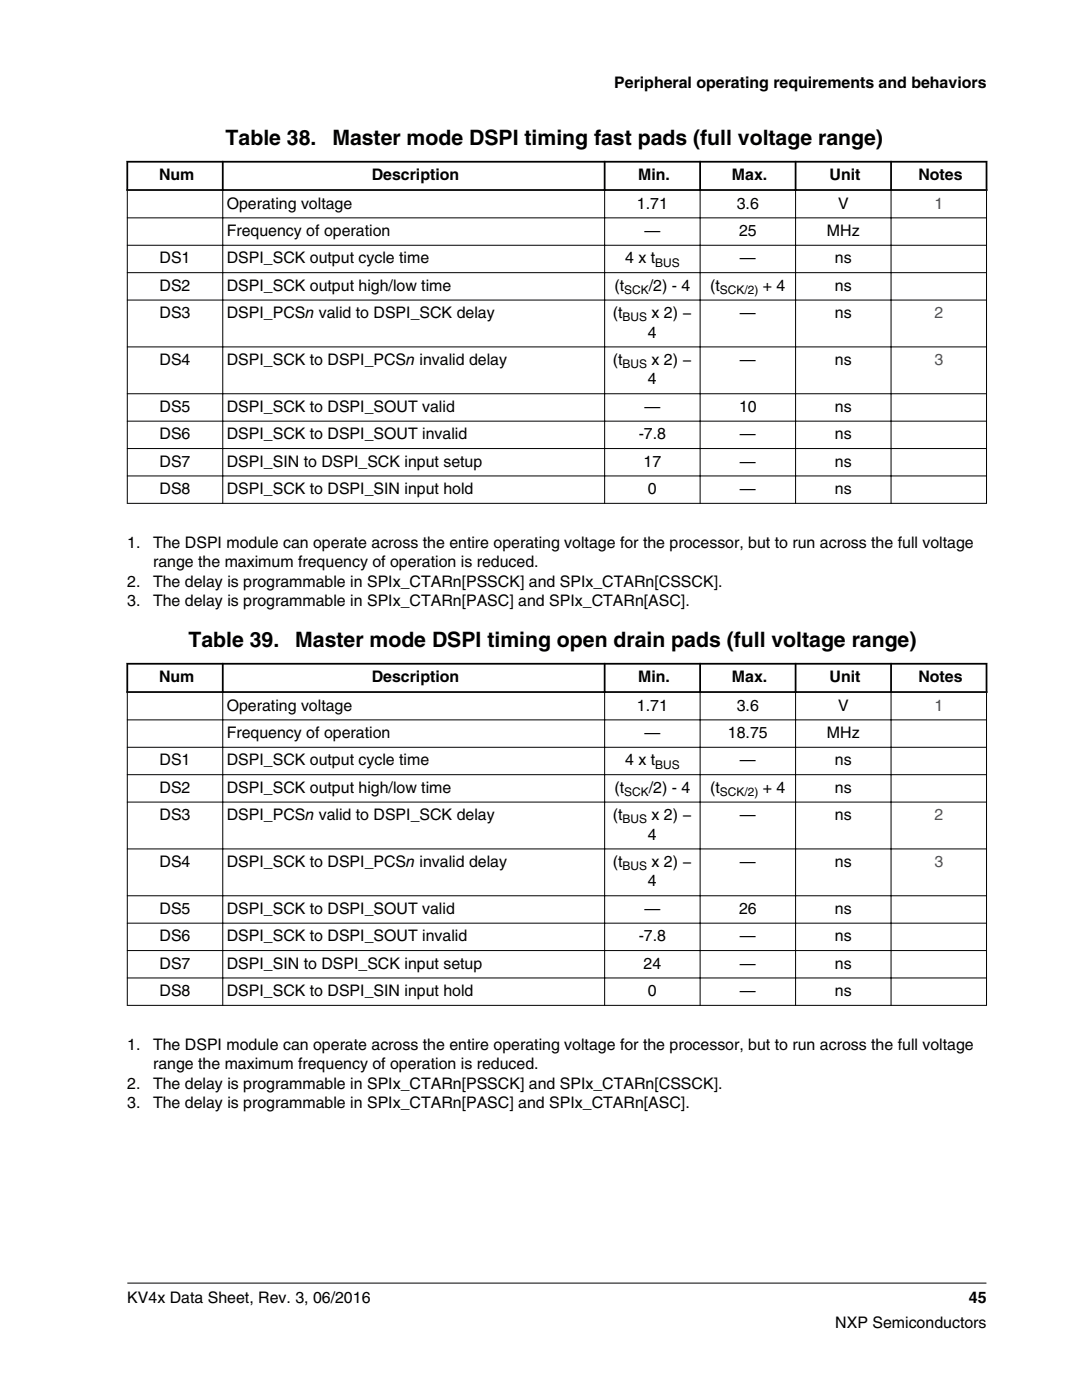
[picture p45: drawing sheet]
<svg xmlns="http://www.w3.org/2000/svg" width="216mm" height="279mm" viewBox="0 0 216 279" stroke-linecap="round" stroke-linejoin="round" font-family="sans-serif">
<defs><g id="words">
<g font-size="4.2">
<text x="45" y="29">Table 38.</text>
<text x="66.3" y="29">Master mode DSPI timing fast pads (full voltage range)</text>
<text x="37.6" y="129.2">Table 39.</text>
<text x="58.9" y="129.2">Master mode DSPI timing open drain pads (full voltage range)</text>
</g>
<g font-size="3.2">
<text x="122.6" y="17.5">Peripheral operating requirements and behaviors</text>
<text x="31.7" y="36">Num</text>
<text x="74.2" y="36">Description</text>
<text x="127.4" y="36">Min.</text>
<text x="146" y="36">Max.</text>
<text x="165.5" y="36">Unit</text>
<text x="183.3" y="36">Notes</text>
<text x="45.2" y="41.6">Operating voltage</text>
<text x="127.1" y="41.6">1.71</text>
<text x="147" y="41.6">3.6</text>
<text x="167.2" y="41.6">V</text>
<text x="45.2" y="47.1">Frequency of operation</text>
<text x="128.6" y="47.1">—</text>
<text x="147.5" y="47.1">25</text>
<text x="165" y="47.1">MHz</text>
<text x="31.8" y="52.6">DS1</text>
<text x="45.2" y="52.6">DSPI_SCK output cycle time</text>
<text x="124.7" y="52.6">4 x t</text>
<text x="147.6" y="52.6">—</text>
<text x="166.6" y="52.6">ns</text>
<text x="31.8" y="58">DS2</text>
<text x="45.2" y="58">DSPI_SCK output high/low time</text>
<text x="122.6" y="58">(t</text>
<text x="129.4" y="58">/2) - 4</text>
<text x="141.7" y="58">(t</text>
<text x="152.2" y="58">+ 4</text>
<text x="166.6" y="58">ns</text>
<text x="31.8" y="63.5">DS3</text>
<text x="45.2" y="63.5">DSPI_PCSn valid to DSPI_SCK delay</text>
<text x="122.3" y="63.5">(t</text>
<text x="130" y="63.5">x 2) −</text>
<text x="147.6" y="63.5">—</text>
<text x="166.6" y="63.5">ns</text>
<text x="129.3" y="67.4">4</text>
<text x="31.8" y="72.8">DS4</text>
<text x="45.2" y="72.8">DSPI_SCK to DSPI_PCSn invalid delay</text>
<text x="122.3" y="72.8">(t</text>
<text x="129.3" y="76.7">4</text>
<text x="130" y="72.8">x 2) −</text>
<text x="147.6" y="72.8">—</text>
<text x="166.6" y="72.8">ns</text>
<text x="31.8" y="82.2">DS5</text>
<text x="45.2" y="82.2">DSPI_SCK to DSPI_SOUT valid</text>
<text x="128.6" y="82.2">—</text>
<text x="147.5" y="82.2">10</text>
<text x="166.6" y="82.2">ns</text>
<text x="31.8" y="87.7">DS6</text>
<text x="45.2" y="87.7">DSPI_SCK to DSPI_SOUT invalid</text>
<text x="127.4" y="87.7">-7.8</text>
<text x="147.6" y="87.7">—</text>
<text x="166.6" y="87.7">ns</text>
<text x="31.8" y="93.1">DS7</text>
<text x="45.2" y="93.1">DSPI_SIN to DSPI_SCK input setup</text>
<text x="128.4" y="93.1">17</text>
<text x="147.6" y="93.1">—</text>
<text x="166.6" y="93.1">ns</text>
<text x="31.8" y="98.6">DS8</text>
<text x="45.2" y="98.6">DSPI_SCK to DSPI_SIN input hold</text>
<text x="129.3" y="98.6">0</text>
<text x="147.6" y="98.6">—</text>
<text x="166.6" y="98.6">ns</text>
<text x="25.4" y="109.4">1.</text>
<text x="30.5" y="109.4">The DSPI module can operate across the entire operating voltage for the processor, but to run across the full voltage</text>
<text x="30.5" y="113.2">range the maximum frequency of operation is reduced.</text>
<text x="25.4" y="117.1">2.</text>
<text x="30.5" y="117.1">The delay is programmable in SPIx_CTARn[PSSCK] and SPIx_CTARn[CSSCK].</text>
<text x="25.4" y="121">3.</text>
<text x="30.5" y="121">The delay is programmable in SPIx_CTARn[PASC] and SPIx_CTARn[ASC].</text>
<text x="31.7" y="136.2">Num</text>
<text x="74.2" y="136.2">Description</text>
<text x="127.4" y="136.2">Min.</text>
<text x="146" y="136.2">Max.</text>
<text x="165.5" y="136.2">Unit</text>
<text x="183.3" y="136.2">Notes</text>
<text x="45.2" y="141.8">Operating voltage</text>
<text x="127.1" y="141.8">1.71</text>
<text x="147" y="141.8">3.6</text>
<text x="167.2" y="141.8">V</text>
<text x="45.2" y="147.3">Frequency of operation</text>
<text x="128.6" y="147.3">—</text>
<text x="145.3" y="147.3">18.75</text>
<text x="165" y="147.3">MHz</text>
<text x="31.8" y="152.7">DS1</text>
<text x="45.2" y="152.7">DSPI_SCK output cycle time</text>
<text x="124.7" y="152.7">4 x t</text>
<text x="147.6" y="152.7">—</text>
<text x="166.6" y="152.7">ns</text>
<text x="31.8" y="158.2">DS2</text>
<text x="45.2" y="158.2">DSPI_SCK output high/low time</text>
<text x="122.6" y="158.2">(t</text>
<text x="129.4" y="158.2">/2) - 4</text>
<text x="141.7" y="158.2">(t</text>
<text x="152.2" y="158.2">+ 4</text>
<text x="166.6" y="158.2">ns</text>
<text x="31.8" y="163.7">DS3</text>
<text x="45.2" y="163.7">DSPI_PCSn valid to DSPI_SCK delay</text>
<text x="122.3" y="163.7">(t</text>
<text x="129.3" y="167.6">4</text>
<text x="130" y="163.7">x 2) −</text>
<text x="147.6" y="163.7">—</text>
<text x="166.6" y="163.7">ns</text>
<text x="31.8" y="173">DS4</text>
<text x="45.2" y="173">DSPI_SCK to DSPI_PCSn invalid delay</text>
<text x="122.3" y="173">(t</text>
<text x="130" y="173">x 2) −</text>
<text x="147.6" y="173">—</text>
<text x="166.6" y="173">ns</text>
<text x="129.3" y="176.9">4</text>
<text x="31.8" y="182.4">DS5</text>
<text x="45.2" y="182.4">DSPI_SCK to DSPI_SOUT valid</text>
<text x="128.6" y="182.4">—</text>
<text x="147.5" y="182.4">26</text>
<text x="166.6" y="182.4">ns</text>
<text x="31.8" y="187.8">DS6</text>
<text x="45.2" y="187.8">DSPI_SCK to DSPI_SOUT invalid</text>
<text x="127.4" y="187.8">-7.8</text>
<text x="147.6" y="187.8">—</text>
<text x="166.6" y="187.8">ns</text>
<text x="31.8" y="193.3">DS7</text>
<text x="45.2" y="193.3">DSPI_SIN to DSPI_SCK input setup</text>
<text x="128.4" y="193.3">24</text>
<text x="147.6" y="193.3">—</text>
<text x="166.6" y="193.3">ns</text>
<text x="31.8" y="198.8">DS8</text>
<text x="45.2" y="198.8">DSPI_SCK to DSPI_SIN input hold</text>
<text x="129.3" y="198.8">0</text>
<text x="147.6" y="198.8">—</text>
<text x="166.6" y="198.8">ns</text>
<text x="25.4" y="209.5">1.</text>
<text x="30.5" y="209.5">The DSPI module can operate across the entire operating voltage for the processor, but to run across the full voltage</text>
<text x="30.5" y="213.4">range the maximum frequency of operation is reduced.</text>
<text x="25.4" y="217.3">2.</text>
<text x="25.4" y="221.2">3.</text>
<text x="30.5" y="217.3">The delay is programmable in SPIx_CTARn[PSSCK] and SPIx_CTARn[CSSCK].</text>
<text x="30.5" y="221.2">The delay is programmable in SPIx_CTARn[PASC] and SPIx_CTARn[ASC].</text>
<text x="25.4" y="260">KV4x Data Sheet, Rev. 3, 06/2016</text>
<text x="193.3" y="260">45</text>
<text x="166.7" y="265">NXP Semiconductors</text>
</g>
<g font-size="3.2" fill="#00f">
<text x="186.4" y="41.6">1</text>
<text x="186.4" y="63.5">2</text>
<text x="186.4" y="72.8">3</text>
<text x="186.4" y="141.8">1</text>
<text x="186.4" y="163.7">2</text>
<text x="186.4" y="173">3</text>
</g>
<g font-size="2.4">
<text x="130.7" y="53.2">BUS</text>
<text x="124.6" y="58.7">SCK</text>
<text x="143.7" y="58.7">SCK/2)</text>
<text x="124.2" y="64.1">BUS</text>
<text x="124.2" y="73.5">BUS</text>
<text x="130.7" y="153.4">BUS</text>
<text x="124.6" y="158.8">SCK</text>
<text x="143.7" y="158.8">SCK/2)</text>
<text x="124.2" y="164.3">BUS</text>
<text x="124.2" y="173.7">BUS</text>
</g>
</g></defs>
<path d="M25.2 32.3h171.8M25.2 37.9h171.8M25.4 32.1v6M44.4 32.1v6M120.6 32.1v6M139.7 32.1v6M158.8 32.1v6M177.8 32.1v6M196.8 32.1v6" fill="none" stroke="#000" stroke-width=".35"/>
<g fill="none" stroke="#000" stroke-width=".2">
<path d="M25.4 38.1v62.4M44.4 37.7v62.8M120.6 37.7v62.8M139.7 37.7v62.8M158.8 37.7v62.8M177.8 37.7v62.8M196.8 38.1v62.4M25.3 43.5h171.6M25.3 48.9h171.6M25.3 54.4h171.6M25.3 59.9h171.6M25.3 69.2h171.6"/>
<path d="M25.3 78.6h171.6M25.3 84h171.6M25.3 89.5h171.6M25.3 95h171.6M25.3 100.5h171.6"/>
</g>
<g fill="#fff">
<path d="M25.4 125.6h171.4v76.9h-171.4z" fill-rule="evenodd"/>
<path d="M25.6 132.6h18.7v5.3h-18.7z" fill-rule="evenodd"/>
<path d="M44.6 132.6h75.9v5.3h-75.9z" fill-rule="evenodd"/>
<path d="M120.8 132.6h18.7v5.3h-18.7z" fill-rule="evenodd"/>
<path d="M139.9 132.6h18.7v5.3h-18.7z" fill-rule="evenodd"/>
<path d="M158.9 132.6h18.7v5.3h-18.7z" fill-rule="evenodd"/>
<path d="M178 132.6h18.7v5.3h-18.7z" fill-rule="evenodd"/>
<path d="M25.5 138.3h18.9v5.3h-18.9z" fill-rule="evenodd"/>
<path d="M44.5 138.3h76.1v5.3h-76.1z" fill-rule="evenodd"/>
<path d="M120.7 138.3h18.9v5.3h-18.9z" fill-rule="evenodd"/>
<path d="M139.8 138.3h18.9v5.3h-18.9z" fill-rule="evenodd"/>
<path d="M158.8 138.3h18.9v5.3h-18.9z" fill-rule="evenodd"/>
<path d="M177.9 138.3h18.9v5.3h-18.9z" fill-rule="evenodd"/>
<path d="M25.5 143.8h18.9v5.2h-18.9z" fill-rule="evenodd"/>
<path d="M44.5 143.8h76.1v5.2h-76.1z" fill-rule="evenodd"/>
<path d="M120.7 143.8h18.9v5.2h-18.9z" fill-rule="evenodd"/>
<path d="M139.8 143.8h18.9v5.2h-18.9z" fill-rule="evenodd"/>
<path d="M158.8 143.8h18.9v5.2h-18.9z" fill-rule="evenodd"/>
<path d="M177.9 143.8h18.9v5.2h-18.9z" fill-rule="evenodd"/>
<path d="M25.5 149.2h18.9v5.3h-18.9z" fill-rule="evenodd"/>
<path d="M44.5 149.2h76.1v5.3h-76.1z" fill-rule="evenodd"/>
<path d="M120.7 149.2h18.9v5.3h-18.9z" fill-rule="evenodd"/>
<path d="M139.8 149.2h18.9v5.3h-18.9z" fill-rule="evenodd"/>
<path d="M158.8 149.2h18.9v5.3h-18.9z" fill-rule="evenodd"/>
<path d="M177.9 149.2h18.9v5.3h-18.9z" fill-rule="evenodd"/>
<path d="M25.5 154.7h18.9v5.3h-18.9z" fill-rule="evenodd"/>
<path d="M44.5 154.7h76.1v5.3h-76.1z" fill-rule="evenodd"/>
<path d="M120.7 154.7h18.9v5.3h-18.9z" fill-rule="evenodd"/>
<path d="M139.8 154.7h18.9v5.3h-18.9z" fill-rule="evenodd"/>
<path d="M158.8 154.7h18.9v5.3h-18.9z" fill-rule="evenodd"/>
<path d="M177.9 154.7h18.9v5.3h-18.9z" fill-rule="evenodd"/>
<path d="M25.5 160.2h18.9v9.1h-18.9z" fill-rule="evenodd"/>
<path d="M44.5 160.2h76.1v9.1h-76.1z" fill-rule="evenodd"/>
<path d="M120.7 160.2h18.9v9.1h-18.9z" fill-rule="evenodd"/>
<path d="M139.8 160.2h18.9v9.1h-18.9z" fill-rule="evenodd"/>
<path d="M158.8 160.2h18.9v9.1h-18.9z" fill-rule="evenodd"/>
<path d="M177.9 160.2h18.9v9.1h-18.9z" fill-rule="evenodd"/>
<path d="M25.5 169.5h18.9v9.2h-18.9z" fill-rule="evenodd"/>
<path d="M44.5 169.5h76.1v9.2h-76.1z" fill-rule="evenodd"/>
<path d="M120.7 169.5h18.9v9.2h-18.9z" fill-rule="evenodd"/>
<path d="M139.8 169.5h18.9v9.2h-18.9z" fill-rule="evenodd"/>
<path d="M158.8 169.5h18.9v9.2h-18.9z" fill-rule="evenodd"/>
<path d="M177.9 169.5h18.9v9.2h-18.9z" fill-rule="evenodd"/>
<path d="M25.5 178.9h18.9v5.2h-18.9z" fill-rule="evenodd"/>
<path d="M44.5 178.9h76.1v5.2h-76.1z" fill-rule="evenodd"/>
<path d="M120.7 178.9h18.9v5.2h-18.9z" fill-rule="evenodd"/>
<path d="M139.8 178.9h18.9v5.2h-18.9z" fill-rule="evenodd"/>
<path d="M158.8 178.9h18.9v5.2h-18.9z" fill-rule="evenodd"/>
<path d="M177.9 178.9h18.9v5.2h-18.9z" fill-rule="evenodd"/>
<path d="M25.5 184.3h18.9v5.3h-18.9z" fill-rule="evenodd"/>
<path d="M44.5 184.3h76.1v5.3h-76.1z" fill-rule="evenodd"/>
<path d="M120.7 184.3h18.9v5.3h-18.9z" fill-rule="evenodd"/>
<path d="M139.8 184.3h18.9v5.3h-18.9z" fill-rule="evenodd"/>
<path d="M158.8 184.3h18.9v5.3h-18.9z" fill-rule="evenodd"/>
<path d="M177.9 184.3h18.9v5.3h-18.9z" fill-rule="evenodd"/>
<path d="M25.5 189.8h18.9v5.3h-18.9z" fill-rule="evenodd"/>
<path d="M44.5 189.8h76.1v5.3h-76.1z" fill-rule="evenodd"/>
<path d="M120.7 189.8h18.9v5.3h-18.9z" fill-rule="evenodd"/>
<path d="M139.8 189.8h18.9v5.3h-18.9z" fill-rule="evenodd"/>
<path d="M158.8 189.8h18.9v5.3h-18.9z" fill-rule="evenodd"/>
<path d="M177.9 189.8h18.9v5.3h-18.9z" fill-rule="evenodd"/>
<path d="M25.5 195.3h18.9v5.3h-18.9z" fill-rule="evenodd"/>
<path d="M44.5 195.3h76.1v5.3h-76.1z" fill-rule="evenodd"/>
<path d="M120.7 195.3h18.9v5.3h-18.9z" fill-rule="evenodd"/>
<path d="M139.8 195.3h18.9v5.3h-18.9z" fill-rule="evenodd"/>
<path d="M158.8 195.3h18.9v5.3h-18.9z" fill-rule="evenodd"/>
<path d="M177.9 195.3h18.9v5.3h-18.9z" fill-rule="evenodd"/>
</g>
<path d="M25.2 132.5h171.8M25.2 138.1h171.8M25.4 132.3v6M44.4 132.3v6M120.6 132.3v6M139.7 132.3v6M158.8 132.3v6M177.8 132.3v6M196.8 132.3v6" fill="none" stroke="#000" stroke-width=".35"/>
<g fill="none" stroke="#000" stroke-width=".2">
<path d="M25.4 138.3v62.4M44.4 137.9v62.8M120.6 137.9v62.8M139.7 137.9v62.8M158.8 137.9v62.8M177.8 137.9v62.8M196.8 138.3v62.4M25.3 143.7h171.6M25.3 149.1h171.6M25.3 154.6h171.6M25.3 160.1h171.6M25.3 169.4h171.6"/>
<path d="M25.3 178.8h171.6M25.3 184.2h171.6M25.3 189.7h171.6M25.3 195.2h171.6M25.3 200.6h171.6M25.4 256.1h171.4"/>
</g>
<use href="#words"/>
</svg>
